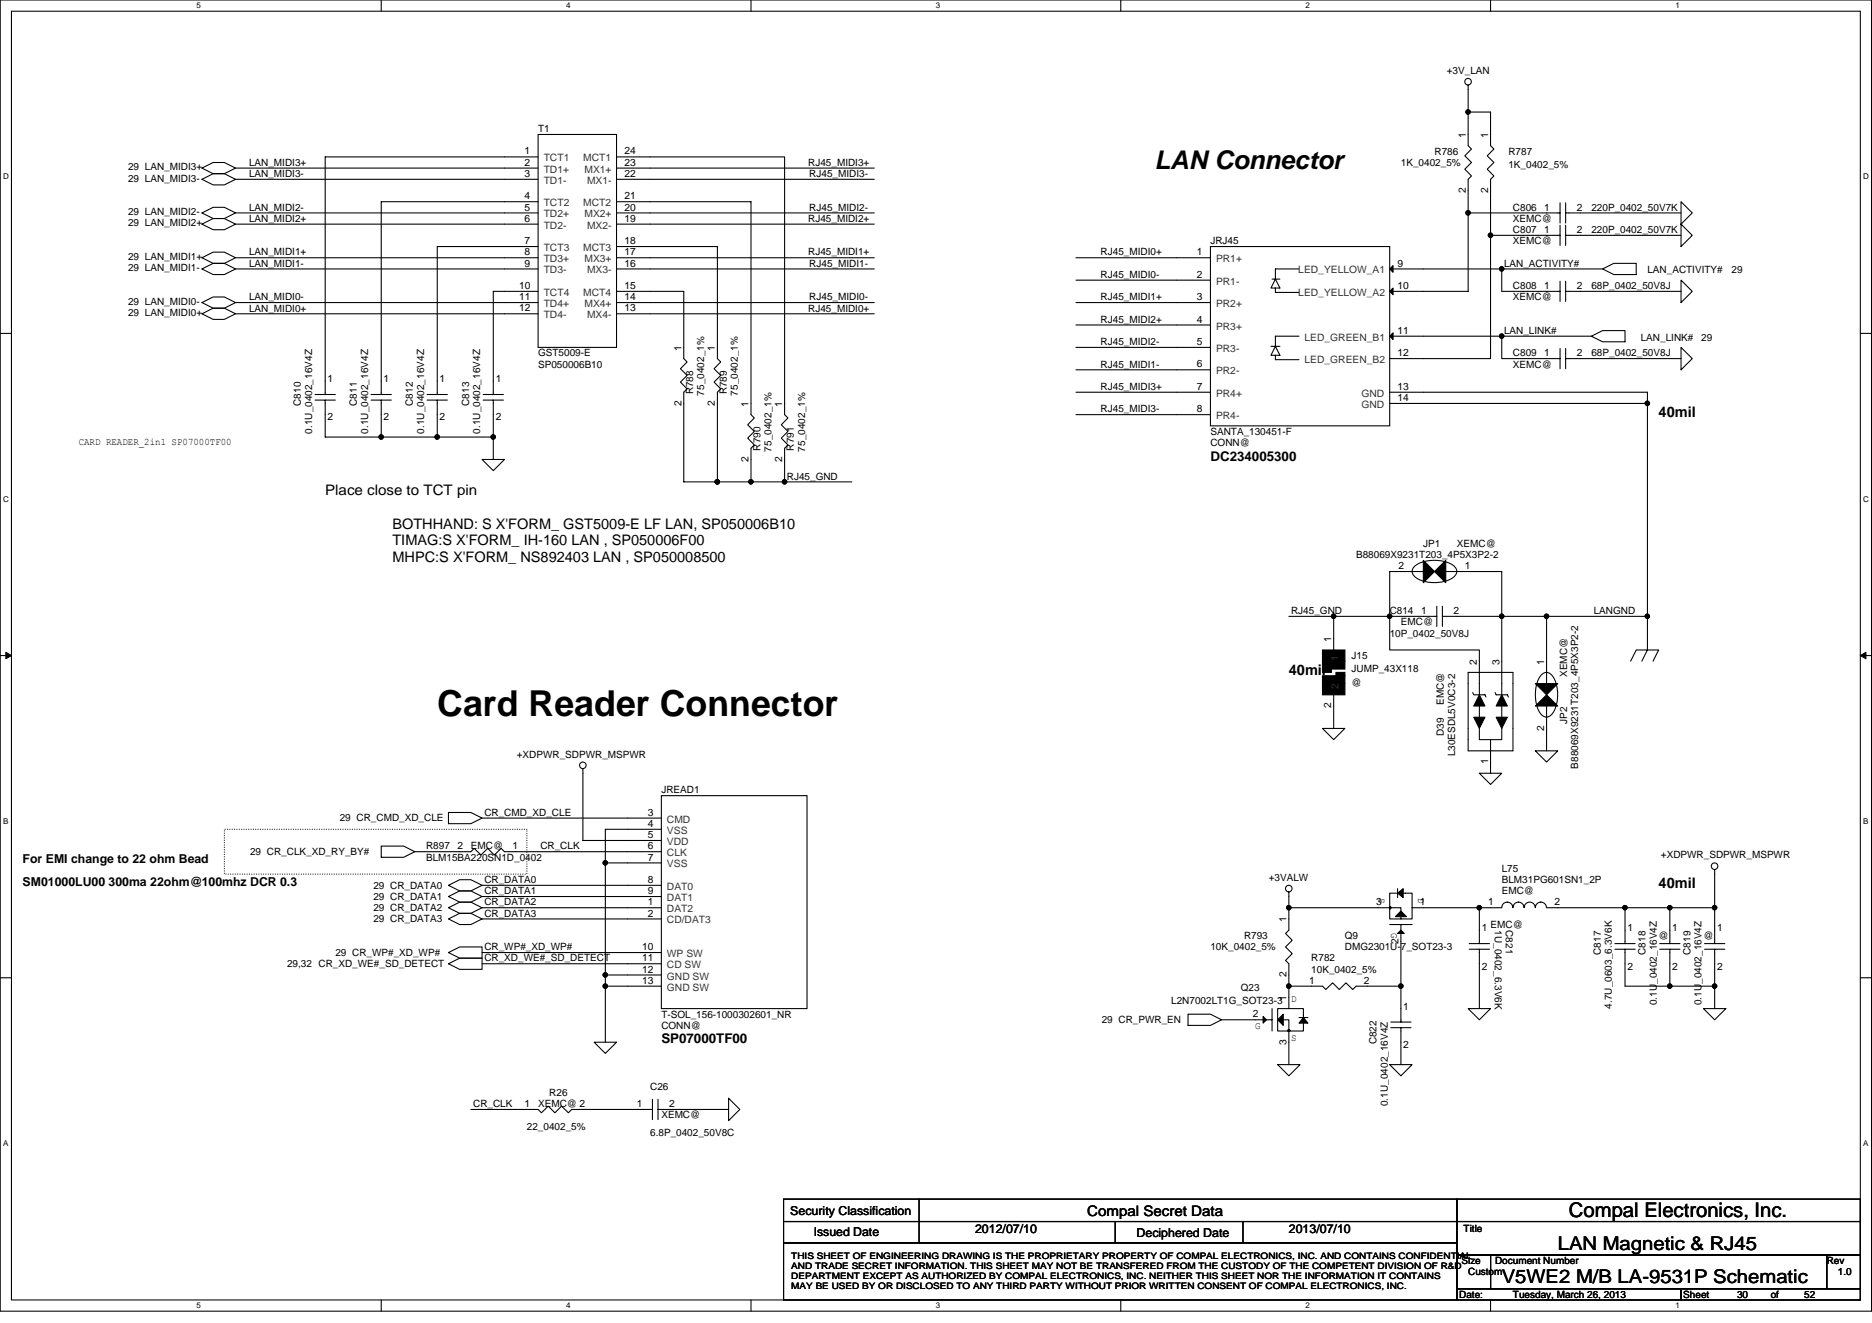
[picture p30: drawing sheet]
<svg xmlns="http://www.w3.org/2000/svg" width="297mm" height="210mm" viewBox="0 0 297 210" stroke-linecap="round" stroke-linejoin="round" font-family="sans-serif">
<defs><g id="words">
<text font-size="5.7" x="69.4" y="113.6">Card Reader Connector</text>
<text font-size="4.1" x="183.2" y="26.9">LAN Connector</text>
<text font-size="3.2" x="249" y="193.1">Compal Electronics, Inc.</text>
<g font-size="3">
<text x="238.3" y="203.6">V5WE2 M/B LA-9531P Schematic</text>
<text x="247.2" y="198.3">LAN Magnetic &amp; RJ45</text>
</g>
<g font-size="2.3">
<text x="263.2" y="66.1">40mil</text>
<text x="51.6" y="78.5">Place close to TCT pin</text>
<text x="62.3" y="83.9">BOTHHAND: S X'FORM_ GST5009-E LF LAN, SP050006B10</text>
<text x="62.3" y="86.5">TIMAG:S X'FORM_ IH-160 LAN , SP050006F00</text>
<text x="62.3" y="89.2">MHPC:S X'FORM_ NS892403 LAN , SP050008500</text>
<text x="204.5" y="107">40mil</text>
<text x="263.2" y="140.8">40mil</text>
<text x="172.5" y="192.8">Compal Secret Data</text>
</g>
<g font-size="2.1">
<text x="192.1" y="73.1">DC234005300</text>
<text x="104.9" y="165.5">SP07000TF00</text>
</g>
<g font-size="1.9">
<text x="3.6" y="136.9">For EMI change to 22 ohm Bead</text>
<text x="3.6" y="140.5">SM01000LU00 300ma 22ohm@100mhz DCR 0.3</text>
<text x="125.4" y="192.7">Security Classification</text>
<text x="129.1" y="196.1">Issued Date</text>
<text x="154.7" y="195.6">2012/07/10</text>
<text x="180.3" y="196.3">Deciphered Date</text>
<text x="204.5" y="195.6">2013/07/10</text>
</g>
<g font-size="1.6">
<text x="229.6" y="11.7">+3V_LAN</text>
<text x="85.4" y="21">T1</text>
<text x="232.6" y="21.9" transform="rotate(-90 232.6 21.9)">1</text>
<text x="236.1" y="21.9" transform="rotate(-90 236.1 21.9)">1</text>
<text x="20.3" y="28.8">29 LAN_MIDI3-</text>
<text x="20.3" y="27">29 LAN_MIDI3+</text>
<text x="39.5" y="26.3">LAN_MIDI3+</text>
<text x="39.5" y="28.1">LAN_MIDI3-</text>
<text x="83.2" y="24.5">1</text>
<text x="83.2" y="26.3">2</text>
<text x="83.2" y="28.1">3</text>
<text x="99.1" y="28.1">22</text>
<text x="99.1" y="26.3">23</text>
<text x="99.1" y="24.5">24</text>
<text x="128.2" y="26.3">RJ45_MIDI3+</text>
<text x="128.4" y="28.1">RJ45_MIDI3-</text>
<text x="222.3" y="26.3">1K_0402_5%</text>
<text x="227.6" y="24.5">R786</text>
<text x="239.3" y="24.5">R787</text>
<text x="239.3" y="26.7">1K_0402_5%</text>
<text x="20.3" y="34.1">29 LAN_MIDI2-</text>
<text x="20.3" y="35.9">29 LAN_MIDI2+</text>
<text x="39.5" y="33.4">LAN_MIDI2-</text>
<text x="39.5" y="35.2">LAN_MIDI2+</text>
<text x="83.2" y="31.6">4</text>
<text x="83.2" y="33.4">5</text>
<text x="83.2" y="35.2">6</text>
<text x="99.1" y="35.2">19</text>
<text x="99.1" y="33.4">20</text>
<text x="99.1" y="31.6">21</text>
<text x="128.2" y="35.2">RJ45_MIDI2+</text>
<text x="128.4" y="33.4">RJ45_MIDI2-</text>
<text x="232.6" y="30.6" transform="rotate(-90 232.6 30.6)">2</text>
<text x="236.1" y="30.6" transform="rotate(-90 236.1 30.6)">2</text>
<text x="240.1" y="33.4">C806</text>
<text x="240.1" y="35.2">XEMC@</text>
<text x="245" y="33.4">1</text>
<text x="250.2" y="33.4">2</text>
<text x="252.5" y="33.4">220P_0402_50V7K</text>
<text x="20.3" y="41.3">29 LAN_MIDI1+</text>
<text x="39.5" y="40.5">LAN_MIDI1+</text>
<text x="83.2" y="38.7">7</text>
<text x="83.2" y="40.5">8</text>
<text x="99.1" y="40.5">17</text>
<text x="99.1" y="38.7">18</text>
<text x="128.2" y="40.5">RJ45_MIDI1+</text>
<text x="174.6" y="40.5">RJ45_MIDI0+</text>
<text x="189.9" y="40.5">1</text>
<text x="192.1" y="38.8">JRJ45</text>
<text x="240.1" y="37">C807</text>
<text x="240.1" y="38.8">XEMC@</text>
<text x="245" y="37">1</text>
<text x="250.2" y="37">2</text>
<text x="252.5" y="37">220P_0402_50V7K</text>
<text x="20.3" y="43">29 LAN_MIDI1-</text>
<text x="39.5" y="47.6">LAN_MIDI0-</text>
<text x="39.5" y="42.3">LAN_MIDI1-</text>
<text x="82.4" y="45.8">10</text>
<text x="82.4" y="47.6">11</text>
<text x="83.2" y="42.3">9</text>
<text x="99.1" y="42.3">16</text>
<text x="99.1" y="47.6">14</text>
<text x="99.1" y="45.8">15</text>
<text x="128.4" y="42.3">RJ45_MIDI1-</text>
<text x="128.4" y="47.6">RJ45_MIDI0-</text>
<text x="174.6" y="47.6">RJ45_MIDI1+</text>
<text x="174.6" y="44.1">RJ45_MIDI0-</text>
<text x="189.9" y="44.1">2</text>
<text x="189.9" y="47.6">3</text>
<text x="221.8" y="45.8">10</text>
<text x="221.8" y="42.3">9</text>
<text x="238.7" y="42.3">LAN_ACTIVITY#</text>
<text x="240.1" y="45.9">C808</text>
<text x="240.1" y="47.6">XEMC@</text>
<text x="245" y="45.8">1</text>
<text x="250.2" y="45.8">2</text>
<text x="252.5" y="45.9">68P_0402_50V8J</text>
<text x="261.4" y="43.4">LAN_ACTIVITY#</text>
<text x="274.7" y="43.4">29</text>
<text x="20.3" y="48.4">29 LAN_MIDI0-</text>
<text x="20.3" y="50.1">29 LAN_MIDI0+</text>
<text x="39.5" y="49.4">LAN_MIDI0+</text>
<text x="82.4" y="49.4">12</text>
<text x="99.1" y="49.4">13</text>
<text x="128.2" y="49.4">RJ45_MIDI0+</text>
<text x="174.6" y="51.2">RJ45_MIDI2+</text>
<text x="189.9" y="51.2">4</text>
<text x="221.8" y="53">11</text>
<text x="238.7" y="53">LAN_LINK#</text>
<text x="85.4" y="56.5">GST5009-E</text>
<text x="85.4" y="58.3">SP050006B10</text>
<text x="108.1" y="55.6" transform="rotate(-90 108.1 55.6)">1</text>
<text x="113.4" y="55.6" transform="rotate(-90 113.4 55.6)">1</text>
<text x="174.6" y="54.8">RJ45_MIDI2-</text>
<text x="174.6" y="58.3">RJ45_MIDI1-</text>
<text x="189.9" y="54.7">5</text>
<text x="189.9" y="58.3">6</text>
<text x="221.8" y="56.5">12</text>
<text x="240.1" y="56.5">C809</text>
<text x="240.1" y="58.3">XEMC@</text>
<text x="245" y="56.5">1</text>
<text x="250.2" y="56.5">2</text>
<text x="252.5" y="56.5">68P_0402_50V8J</text>
<text x="260.3" y="54">LAN_LINK#</text>
<text x="269.9" y="54">29</text>
<text x="47.7" y="64.4" transform="rotate(-90 47.7 64.4)">C810</text>
<text x="52" y="60.6">1</text>
<text x="56.6" y="64.4" transform="rotate(-90 56.6 64.4)">C811</text>
<text x="60.9" y="60.6">1</text>
<text x="65.5" y="64.4" transform="rotate(-90 65.5 64.4)">C812</text>
<text x="69.8" y="60.6">1</text>
<text x="74.4" y="64.4" transform="rotate(-90 74.4 64.4)">C813</text>
<text x="78.7" y="60.6">1</text>
<text x="108.1" y="64.4" transform="rotate(-90 108.1 64.4)">2</text>
<text x="110" y="62.6" transform="rotate(-90 110 62.6)">R788</text>
<text x="111.8" y="62.8" transform="rotate(-90 111.8 62.8)">75_0402_1%</text>
<text x="113.4" y="64.4" transform="rotate(-90 113.4 64.4)">2</text>
<text x="115.3" y="62.6" transform="rotate(-90 115.3 62.6)">R789</text>
<text x="117.1" y="62.8" transform="rotate(-90 117.1 62.8)">75_0402_1%</text>
<text x="118.8" y="64.5" transform="rotate(-90 118.8 64.5)">1</text>
<text x="124.1" y="64.5" transform="rotate(-90 124.1 64.5)">1</text>
<text x="174.6" y="65.4">RJ45_MIDI3-</text>
<text x="174.6" y="61.9">RJ45_MIDI3+</text>
<text x="189.9" y="61.8">7</text>
<text x="189.9" y="65.4">8</text>
<text x="221.8" y="61.8">13</text>
<text x="221.8" y="63.6">14</text>
<text x="12.5" y="70.6">CARD READER_2in1 SP07000TF00</text>
<text x="49.5" y="68.8" transform="rotate(-90 49.5 68.8)">0.1U_0402_16V4Z</text>
<text x="52" y="66.7">2</text>
<text x="58.4" y="68.8" transform="rotate(-90 58.4 68.8)">0.1U_0402_16V4Z</text>
<text x="60.9" y="66.7">2</text>
<text x="67.3" y="68.8" transform="rotate(-90 67.3 68.8)">0.1U_0402_16V4Z</text>
<text x="69.8" y="66.7">2</text>
<text x="76.2" y="68.8" transform="rotate(-90 76.2 68.8)">0.1U_0402_16V4Z</text>
<text x="78.7" y="66.7">2</text>
<text x="120.6" y="71.5" transform="rotate(-90 120.6 71.5)">R790</text>
<text x="122.4" y="71.6" transform="rotate(-90 122.4 71.6)">75_0402_1%</text>
<text x="126" y="71.5" transform="rotate(-90 126 71.5)">R791</text>
<text x="127.8" y="71.6" transform="rotate(-90 127.8 71.6)">75_0402_1%</text>
<text x="192.1" y="69">SANTA_130451-F</text>
<text x="192.1" y="70.8">CONN@</text>
<text x="118.8" y="73.3" transform="rotate(-90 118.8 73.3)">2</text>
<text x="124.1" y="73.3" transform="rotate(-90 124.1 73.3)">2</text>
<text x="124.9" y="76.1">RJ45_GND</text>
<text x="215.2" y="88.5">B88069X9231T203_4P5X3P2-2</text>
<text x="225.8" y="86.8">JP1</text>
<text x="231.2" y="86.8">XEMC@</text>
<text x="221.9" y="90.3">2</text>
<text x="232.4" y="90.3">1</text>
<text x="204.9" y="97.4">RJ45_GND</text>
<text x="211.2" y="101.9" transform="rotate(-90 211.2 101.9)">1</text>
<text x="220.5" y="97.4">C814</text>
<text x="220.5" y="101">10P_0402_50V8J</text>
<text x="222.3" y="99.2">EMC@</text>
<text x="225.5" y="97.4">1</text>
<text x="230.6" y="97.4">2</text>
<text x="252.9" y="97.4">LANGND</text>
<text x="214.5" y="104.5">J15</text>
<text x="214.5" y="106.7">JUMP_43X118</text>
<text x="234.4" y="105.4" transform="rotate(-90 234.4 105.4)">2</text>
<text x="237.9" y="105.4" transform="rotate(-90 237.9 105.4)">3</text>
<text x="245" y="105.4" transform="rotate(-90 245 105.4)">1</text>
<text x="248.7" y="107.4" transform="rotate(-90 248.7 107.4)">XEMC@</text>
<text x="211.2" y="112.4" transform="rotate(-90 211.2 112.4)">2</text>
<text x="214.5" y="108.8">@</text>
<text x="229.1" y="111.8" transform="rotate(-90 229.1 111.8)">EMC@</text>
<text x="229.1" y="116.8" transform="rotate(-90 229.1 116.8)">D39</text>
<text x="245" y="116" transform="rotate(-90 245 116)">2</text>
<text x="248.7" y="114.9" transform="rotate(-90 248.7 114.9)">JP2</text>
<text x="82" y="120.2">+XDPWR_SDPWR_MSPWR</text>
<text x="104.9" y="125.9">JREAD1</text>
<text x="230.9" y="120" transform="rotate(-90 230.9 120)">L30ESDL5V0C3-2</text>
<text x="236.1" y="121.3" transform="rotate(-90 236.1 121.3)">1</text>
<text x="250.4" y="122" transform="rotate(-90 250.4 122)">B88069X9231T203_4P5X3P2-2</text>
<text x="53.9" y="130.3">29 CR_CMD_XD_CLE</text>
<text x="76.9" y="129.4">CR_CMD_XD_CLE</text>
<text x="102.8" y="131.2">4</text>
<text x="102.8" y="129.4">3</text>
<text x="39.7" y="135.7">29 CR_CLK_XD_RY_BY#</text>
<text x="67.6" y="134.8">R897</text>
<text x="67.6" y="136.5">BLM15BA220SN1D_0402</text>
<text x="72.6" y="134.7">2</text>
<text x="74.7" y="134.8">EMC@</text>
<text x="81.3" y="134.7">1</text>
<text x="85.7" y="134.8">CR_CLK</text>
<text x="102.8" y="134.7">6</text>
<text x="102.8" y="133">5</text>
<text x="102.8" y="136.5">7</text>
<text x="263.5" y="136.2">+XDPWR_SDPWR_MSPWR</text>
<text x="59.2" y="141">29 CR_DATA0</text>
<text x="59.2" y="142.8">29 CR_DATA1</text>
<text x="76.9" y="141.9">CR_DATA1</text>
<text x="76.9" y="140.1">CR_DATA0</text>
<text x="76.9" y="143.7">CR_DATA2</text>
<text x="102.8" y="141.9">9</text>
<text x="102.8" y="140.1">8</text>
<text x="102.8" y="143.6">1</text>
<text x="201.3" y="139.7">+3VALW</text>
<text x="218.4" y="143.6">3</text>
<text x="218.8" y="142.4" transform="rotate(90 218.8 142.4)">S</text>
<text x="225" y="142.4" transform="rotate(90 225 142.4)">D</text>
<text x="225.3" y="143.6">1</text>
<text x="236.2" y="143.6">1</text>
<text x="238.3" y="138.3">L75</text>
<text x="238.3" y="140.1">BLM31PG601SN1_2P</text>
<text x="238.3" y="141.9">EMC@</text>
<text x="246.7" y="143.6">2</text>
<text x="59.2" y="144.5">29 CR_DATA2</text>
<text x="59.2" y="146.3">29 CR_DATA3</text>
<text x="76.9" y="145.4">CR_DATA3</text>
<text x="102.8" y="145.4">2</text>
<text x="197.4" y="149">R793</text>
<text x="204.1" y="146.3" transform="rotate(-90 204.1 146.3)">1</text>
<text x="213.4" y="149">Q9</text>
<text x="220.8" y="148.1" transform="rotate(90 220.8 148.1)">G</text>
<text x="221.9" y="149.7" transform="rotate(-90 221.9 149.7)">2</text>
<text x="235.1" y="147.8">1</text>
<text x="236.5" y="147.2">EMC@</text>
<text x="237.2" y="147.6" transform="rotate(90 237.2 147.6)">1U_0402_6.3V6K</text>
<text x="238.9" y="147.6" transform="rotate(90 238.9 147.6)">C821</text>
<text x="258.2" y="147.8">1</text>
<text x="263.2" y="149">@</text>
<text x="265.3" y="147.8">1</text>
<text x="270.3" y="149">@</text>
<text x="272.5" y="147.8">1</text>
<text x="45.5" y="153.4">29,32 CR_XD_WE#_SD_DETECT</text>
<text x="53.2" y="151.7">29 CR_WP#_XD_WP#</text>
<text x="76.9" y="150.8">CR_WP#_XD_WP#</text>
<text x="76.9" y="152.5">CR_XD_WE#_SD_DETECT</text>
<text x="101.9" y="152.5">11</text>
<text x="101.9" y="150.7">10</text>
<text x="101.9" y="154.3">12</text>
<text x="192.1" y="150.8">10K_0402_5%</text>
<text x="204.1" y="155.1" transform="rotate(-90 204.1 155.1)">2</text>
<text x="208.1" y="152.5">R782</text>
<text x="208.1" y="154.3">10K_0402_5%</text>
<text x="213.4" y="150.8">DMG2301U-7_SOT23-3</text>
<text x="235.1" y="153.8">2</text>
<text x="254" y="151.5" transform="rotate(-90 254 151.5)">C817</text>
<text x="258.2" y="153.8">2</text>
<text x="261.1" y="151.5" transform="rotate(-90 261.1 151.5)">C818</text>
<text x="265.3" y="153.8">2</text>
<text x="268.2" y="151.5" transform="rotate(-90 268.2 151.5)">C819</text>
<text x="272.5" y="153.8">2</text>
<text x="101.9" y="156.1">13</text>
<text x="104.9" y="161.4">T-SOL_156-1000302601_NR</text>
<text x="185.8" y="159.3">L2N7002LT1G_SOT23-3</text>
<text x="196.9" y="157.2">Q23</text>
<text x="198.8" y="161.4">2</text>
<text x="204.1" y="158.8" transform="rotate(-90 204.1 158.8)">1</text>
<text x="204.9" y="159">D</text>
<text x="207.7" y="156.1">1</text>
<text x="216.4" y="156.1">2</text>
<text x="222.7" y="160.2">1</text>
<text x="255.8" y="160" transform="rotate(-90 255.8 160)">4.7U_0603_6.3V6K</text>
<text x="262.9" y="159.5" transform="rotate(-90 262.9 159.5)">0.1U_0402_16V4Z</text>
<text x="270" y="159.5" transform="rotate(-90 270 159.5)">0.1U_0402_16V4Z</text>
<text x="104.9" y="163.2">CONN@</text>
<text x="174.8" y="162.3">29 CR_PWR_EN</text>
<text x="199.2" y="163.2">G</text>
<text x="204.1" y="165.7" transform="rotate(-90 204.1 165.7)">3</text>
<text x="204.9" y="165.2">S</text>
<text x="218.4" y="165.7" transform="rotate(-90 218.4 165.7)">C822</text>
<text x="222.7" y="166.3">2</text>
<text x="87.2" y="173.9">R26</text>
<text x="103.2" y="173">C26</text>
<text x="75.1" y="175.7">CR_CLK</text>
<text x="83.2" y="175.6">1</text>
<text x="83.6" y="179.2">22_0402_5%</text>
<text x="85.4" y="175.7">XEMC@ 2</text>
<text x="101" y="175.6">1</text>
<text x="104.9" y="177.4">XEMC@</text>
<text x="106.2" y="175.6">2</text>
<text x="220.2" y="175.5" transform="rotate(-90 220.2 175.5)">0.1U_0402_16V4Z</text>
<text x="103.2" y="180.3">6.8P_0402_50V8C</text>
<text x="232.2" y="195.4">Title</text>
<text x="231.9" y="200.6">Size</text>
<text x="233" y="202.3">Custom</text>
<text x="237.2" y="200.6">Document Number</text>
<text x="289.9" y="200.6">Rev</text>
<text x="291.6" y="202.3">1.0</text>
<text x="231.5" y="205.9">Date:</text>
<text x="240.1" y="205.9">Tuesday, March 26, 2013</text>
<text x="267.1" y="205.9">Sheet</text>
<text x="275.6" y="205.9">30</text>
<text x="281" y="205.9">of</text>
<text x="286.3" y="205.9">52</text>
</g>
<g font-size="1.6" fill="#333">
<text x="86.3" y="25.6">TCT1</text>
<text x="86.3" y="27.4">TD1+</text>
<text x="86.3" y="29.2">TD1-</text>
<text x="92.6" y="25.6">MCT1</text>
<text x="92.7" y="27.4">MX1+</text>
<text x="93.2" y="29.2">MX1-</text>
<text x="86.3" y="32.7">TCT2</text>
<text x="86.3" y="34.5">TD2+</text>
<text x="92.6" y="32.7">MCT2</text>
<text x="92.7" y="34.5">MX2+</text>
<text x="86.3" y="36.3">TD2-</text>
<text x="86.3" y="39.8">TCT3</text>
<text x="86.3" y="41.6">TD3+</text>
<text x="92.6" y="39.8">MCT3</text>
<text x="92.7" y="41.6">MX3+</text>
<text x="93.2" y="36.3">MX2-</text>
<text x="193" y="41.6">PR1+</text>
<text x="86.3" y="43.4">TD3-</text>
<text x="86.3" y="46.9">TCT4</text>
<text x="92.6" y="46.9">MCT4</text>
<text x="93.2" y="43.4">MX3-</text>
<text x="193" y="45.2">PR1-</text>
<text x="206" y="46.9">LED_YELLOW_A2</text>
<text x="206" y="43.4">LED_YELLOW_A1</text>
<text x="86.3" y="48.7">TD4+</text>
<text x="86.3" y="50.5">TD4-</text>
<text x="92.7" y="48.7">MX4+</text>
<text x="93.2" y="50.5">MX4-</text>
<text x="193" y="48.7">PR2+</text>
<text x="193" y="52.3">PR3+</text>
<text x="193" y="55.8">PR3-</text>
<text x="193" y="59.4">PR2-</text>
<text x="207" y="57.6">LED_GREEN_B2</text>
<text x="207" y="54.1">LED_GREEN_B1</text>
<text x="193" y="62.9">PR4+</text>
<text x="216" y="62.9">GND</text>
<text x="216" y="64.7">GND</text>
<text x="193" y="66.5">PR4-</text>
<text x="212.4" y="104.9" transform="rotate(-90 212.4 104.9)">1</text>
<text x="212.4" y="109.3" transform="rotate(-90 212.4 109.3)">2</text>
<text x="105.8" y="130.5">CMD</text>
<text x="105.8" y="132.3">VSS</text>
<text x="105.8" y="135.8">CLK</text>
<text x="105.8" y="134.1">VDD</text>
<text x="105.8" y="137.6">VSS</text>
<text x="105.8" y="143">DAT1</text>
<text x="105.8" y="141.2">DAT0</text>
<text x="105.8" y="146.5">CD/DAT3</text>
<text x="105.8" y="144.7">DAT2</text>
<text x="105.8" y="153.6">CD SW</text>
<text x="105.8" y="151.8">WP SW</text>
<text x="105.8" y="155.4">GND SW</text>
<text x="105.8" y="157.2">GND SW</text>
</g>
<g font-size="1.4">
<text x="125.6" y="199.7">THIS SHEET OF ENGINEERING DRAWING IS THE PROPRIETARY PROPERTY OF COMPAL ELECTRONICS, INC. AND CONTAINS CONFIDENTIAL</text>
<text x="125.6" y="201.3">AND TRADE SECRET INFORMATION. THIS SHEET MAY NOT BE TRANSFERED FROM THE CUSTODY OF THE COMPETENT DIVISION OF R&amp;D</text>
<text x="125.6" y="202.9">DEPARTMENT EXCEPT AS AUTHORIZED BY COMPAL ELECTRONICS, INC. NEITHER THIS SHEET NOR THE INFORMATION IT CONTAINS</text>
<text x="125.6" y="204.6">MAY BE USED BY OR DISCLOSED TO ANY THIRD PARTY WITHOUT PRIOR WRITTEN CONSENT OF COMPAL ELECTRONICS, INC.</text>
</g>
<g font-size="1.3">
<text x="31.2" y="1.3">5</text>
<text x="89.8" y="1.3">4</text>
<text x="148.5" y="1.3">3</text>
<text x="207.2" y="1.3">2</text>
<text x="265.8" y="1.3">1</text>
<text x=".5" y="28.5">D</text>
<text x="295.6" y="28.5">D</text>
<text x=".5" y="79.6">C</text>
<text x="295.6" y="79.6">C</text>
<text x=".5" y="130.7">B</text>
<text x="295.6" y="130.7">B</text>
<text x=".5" y="181.8">A</text>
<text x="295.6" y="181.8">A</text>
<text x="31.2" y="207.6">5</text>
<text x="89.8" y="207.6">4</text>
<text x="148.5" y="207.6">3</text>
<text x="207.2" y="207.6">2</text>
<text x="265.8" y="207.6">1</text>
</g>
</g></defs>
<path d="M0 0h297v208h-297zM1.8 1.8h293.4v204.4h-293.4z" fill="none" stroke="#000" stroke-width=".17"/>
<g fill="#fff">
<path d="M31.2 .2h.7v1.4h-.7z"/>
<path d="M31.2 206.4h.7v1.5h-.7z"/>
</g>
<path d="M60.5 0v1.8M60.5 206.2v1.8" fill="none" stroke="#000" stroke-width=".17"/>
<g fill="#fff">
<path d="M89.8 .2h.7v1.4h-.7z"/>
<path d="M89.8 206.4h.7v1.5h-.7z"/>
</g>
<path d="M119.2 0v1.8M119.2 206.2v1.8" fill="none" stroke="#000" stroke-width=".17"/>
<g fill="#fff">
<path d="M148.5 .2h.7v1.4h-.7z"/>
<path d="M148.5 206.4h.7v1.5h-.7z"/>
</g>
<path d="M177.8 0v1.8M177.8 206.2v1.8" fill="none" stroke="#000" stroke-width=".17"/>
<g fill="#fff">
<path d="M207.2 .2h.7v1.4h-.7z"/>
<path d="M207.2 206.4h.7v1.5h-.7z"/>
</g>
<path d="M236.5 0v1.8M236.5 206.2v1.8" fill="none" stroke="#000" stroke-width=".17"/>
<g fill="#fff">
<path d="M265.9 .2h.6v1.4h-.6z"/>
<path d="M265.9 206.4h.6v1.5h-.6z"/>
<path d="M.5 27.3h.9v1.4h-.9z"/>
<path d="M295.6 27.3h.9v1.4h-.9z"/>
<path d="M.5 78.4h.9v1.5h-.9z"/>
<path d="M295.6 78.4h.9v1.5h-.9z"/>
</g>
<path d="M0 52.9h1.8M295.2 52.9h1.8" fill="none" stroke="#000" stroke-width=".17"/>
<g fill="#fff">
<path d="M.5 129.6h.8v1.4h-.8z"/>
<path d="M295.6 129.6h.9v1.4h-.9z"/>
</g>
<path d="M0 104h1.8M295.2 104h1.8" fill="none" stroke="#000" stroke-width=".17"/>
<path d="M.9 103.5l.9 .5-.9 .5zM295.2 104l.9-.5v1z" fill="#000" stroke="#000" stroke-width=".16"/>
<g fill="#fff">
<path d="M.5 180.7h.8v1.4h-.8z"/>
<path d="M295.6 180.7h.9v1.4h-.9z"/>
</g>
<g fill="none" stroke="#000" stroke-width=".17">
<path d="M233 17.8h3.5v5.3l.5 .5-1 1.1 1 1.1-1 1 1 1.1-.5 .5v8.9h11M233 13.5v9.6l.5 .5-1.1 1.1 1.1 1.1-1.1 1 1.1 1.1-.5 .5v17.8h-12.5M32 33.8l1.8-.9h1.8l1.8 .9-1.8 .9h-1.8zM32 28.4l1.8-.8h1.8l1.8 .8-1.8 .9h-1.8zM32 26.7l1.8-.9h1.8l1.8 .9-1.8 .9h-1.8zM32 35.6l1.8-.9h1.8l1.8 .9-1.8 .8h-1.8zM37.4 33.8h48M37.4 28.4h48M37.4 26.7h48M37.4 35.6h48M85.4 21.3h12.4v33.8h-12.4zM85.4 39.1h-16v23.5"/>
<path d="M85.4 32h-24.9v30.6M85.4 24.9h-33.8v37.7M97.8 24.9h26.7v40.9l.5 .5-1 1.1 1 1.1-1 1 1 1.1-.5 .5v5.4M97.8 32h21.4v33.8l.5 .5-1.1 1.1 1.1 1.1-1.1 1 1.1 1.1-.5 .5v5.4M97.8 39.1h16v17.8l.6 .5-1.1 1.1 1.1 1.1-1.1 1 1.1 1.1-.6 .5v14.3M97.8 33.8h40.9M97.8 28.4h40.9M97.8 26.7h40.9M97.8 35.6h40.9M192.1 39.1h28.4v28.5h-28.4zM233 33.8h14.5M236.5 37.3v19.6h-16"/>
<path d="M247.5 32.2v3.2M247.5 35.7v3.2M248.4 33.8h18.3M248.4 37.3h18.3M248.4 32.2v3.2M248.4 35.7v3.2M266.7 32l1.8 1.8-1.8 1.8zM266.7 35.6l1.8 1.7-1.8 1.8zM32 48l1.8-.9h1.8l1.8 .9-1.8 .9h-1.8zM32 42.7l1.8-.9h1.8l1.8 .9-1.8 .9h-1.8zM32 40.9l1.8-.9h1.8l1.8 .9-1.8 .9h-1.8zM32 49.8l1.8-.9h1.8l1.8 .9-1.8 .9h-1.8z"/>
<path d="M37.4 42.7h48M37.4 40.9h48M37.4 48h48M37.4 49.8h48M85.4 46.2h-7.1v16.4M97.8 46.2h10.7v10.7l.5 .5-1 1.1 1 1.1-1 1 1 1.1-.5 .5v14.3h26.7M97.8 42.7h40.9M97.8 40.9h40.9M97.8 48h40.9M97.8 49.8h40.9M170.7 40.9h21.4M170.7 48h21.4"/>
<path d="M170.7 51.6h21.4M170.7 44.4h21.4M170.7 58.7h21.4M170.7 55.1h21.4M201.7 54.9h1.4M201.8 44.3h1.3M202.4 45.7v.7h3.7M202.4 54.9l.7 1.5h-1.4zM202.4 44.3l.7 1.4h-1.4zM202.4 56.4v.7h3.7M206.1 42.7h-3.7v1.6M206.1 53.3h-3.7v1.6"/>
<path d="M220.5 42.7h33.8M220.5 53.3h32M238.3 53.3v3.6h9.2M238.3 42.7v3.5h9.2M247.5 44.6v3.2M247.5 55.3v3.2M248.4 46.2h18.3M248.4 56.9h18.3M248.4 44.6v3.2M248.4 55.3v3.2M252.5 53.3l1.8-.8h3.5v1.7h-3.5zM254.3 42.7l1.8-.9h3.5v1.8h-3.5z"/>
<path d="M266.7 55.1l1.8 1.8-1.8 1.8zM266.7 44.4l1.8 1.8-1.8 1.8zM50 63.5h3.2M50 62.6h3.2M51.6 63.5v5.8h26.7M58.9 63.5h3.2M58.9 62.6h3.2M60.5 63.5v5.8M67.8 63.5h3.2M67.8 62.6h3.2M69.4 63.5v5.8M76.5 72.9h3.5l-1.7 1.8z"/>
<path d="M76.7 63.5h3.2M76.7 62.6h3.2M78.3 63.5v9.4M170.7 65.8h21.4M170.7 62.2h21.4M220.5 62.2h40.9v40.9l-.9 1.8M261.4 64h-40.9M204.5 97.8h23.5M211.6 97.8v5.3M224.4 89.9a5.7 5.7 0 0 1 6.4 0 1.11 1.11 0 0 1-.4 1.9 5.8 5.8 0 0 1-6-.4 1.02 1.02 0 0 1 0-1.5zM225.8 90.7h-5.3v12.4h14.2v7.1M228 96.2v3.2"/>
<path d="M228.9 96.2v3.2M229.4 90.7h8.9v19.5M245.4 97.8v10.7M261.4 97.8h-32.5M209.8 115.6h3.6l-1.8 1.7zM211.6 110.2v5.4M233 106.7h7.1v12.4h-7.1zM233.7 109.9l.1 .3h1.8l.2 .4M234.7 112v1.8M234.7 115.6v1.7h3.6v-1.7M236.5 117.3v5.4M237.2 109.9l.2 .3h1.8l.1 .4"/>
<path d="M238.3 112v1.8M243.6 119.1h3.6l-1.8 1.8zM244.6 107a1.11 1.11 0 0 1 1.9 .5 5.8 5.8 0 0 1-.3 5.9 1.11 1.11 0 0 1-1.9-.4 5.9 5.9 0 0 1 .3-6zM245.4 112v7.1M258.7 104.9l.9-1.8h3.6l-.9 1.8M60.5 134.2h3.5l1.8 .9-1.8 .9h-3.5zM65.8 135.1h8.9l.5-.5 1.1 1.1 1.1-1.1 1 1.1 1.1-1.1 .5 .5h24.9M71.2 128.9h3.5l1.8 .9-1.8 .9h-3.5zM76.5 129.8h28.4M92.5 122v11.3h12.4M96.1 136.9h8.8M104.9 126.2h23.2v33.8h-23.2z"/>
<path d="M104.9 131.6h-8.8v33.8M234.7 122.7h3.6l-1.8 1.8zM272.1 138v11.7M0 155.1h1.8M71.2 140.5l1.7-.9h1.8l1.8 .9-1.8 .9h-1.8zM71.2 142.2l1.7-.8h1.8l1.8 .8-1.8 .9h-1.8zM71.2 144l1.7-.9h1.8l1.8 .9-1.8 .9h-1.8zM71.2 145.8l1.7-.9h1.8l1.8 .9-1.8 .9h-1.8zM71.2 151.1l1.7-.9h3.6v1.8h-3.6zM71.2 152.9l1.7-.9h3.6v1.8h-3.6zM76.5 142.2h28.4M76.5 140.5h28.4"/>
<path d="M76.5 144h28.4M76.5 145.8h28.4M76.5 151.1h28.4M76.5 152.9h28.4M96.1 154.7h8.8M96.1 156.5h8.8M204.5 141.5v6.1l-.5 .5 1 1.1-1 1 1 1.1-1 1.1 .5 .5v3.6h5.3l.6 .5 1.1-1.1 1 1.1 1.1-1.1 1 1.1 .6-.5h7.1v-9.8M204.5 156.5v3.5M220.5 144v-.2h.2v.4h-.2M220.5 146.7h3.6M220.5 144h-16M221.8 141.7h-1.3v2.3"/>
<path d="M221.8 141v1.4M222.3 156.5v5.7M222.6 141.7h1.5v2.3M224.1 144h10.6v5.7M224.1 144v1.8h-3.6v-1.8h1.8v1.8M233.1 150.6h3.2M233.1 149.7h3.2M234.7 144h3.6M234.7 150.6v9.4M238.3 144a.88 .88 0 0 1 .9-.9 .88 .88 0 0 1 .8 .9M240.1 144a.88 .88 0 0 1 .8-.9 .88 .88 0 0 1 .9 .9M241.8 144a.88 .88 0 0 1 .9-.9 .88 .88 0 0 1 .9 .9"/>
<path d="M243.6 144a.88 .88 0 0 1 .9-.9 .88 .88 0 0 1 .9 .9M245.4 144h12.4M256.2 150.6h3.3M256.2 149.7h3.3M257.8 144h7.2v5.7M257.8 144v5.7M257.8 150.6v5.9h14.3M263.4 150.6h3.2M263.4 149.7h3.2M265 144h7.1M265 150.6v5.9M270.5 150.6h3.2"/>
<path d="M270.5 149.7h3.2M272.1 150.6v9.4M295.2 155.1h1.8M74.7 176h10.7l.5 .6 1.1-1.1 1.1 1.1 1-1.1 1.1 1.1 .5-.6h12.8M94.3 165.4h3.5l-1.7 1.7zM103.5 174.4v3.2M104.4 174.4v3.2M115.6 174.2l1.8 1.8-1.8 1.8zM115.6 176h-11.2M188.5 160.9h3.6l1.7 .9-1.7 .9h-3.6zM193.8 161.8h8M201.8 160v3.6"/>
<path d="M202.7 168.9h3.6l-1.8 1.8zM204.3 163.6v-.2h.4v.2h-.2M204.5 160h-1.8v3.6h1.8v-1.8h-.9M204.5 160h2.3v1.4M204.5 163.6v5.3M206.1 161.4h1.4M206.8 162.3v1.3h-2.3M220.5 168.9h3.6l-1.8 1.8zM220.7 163h3.2M220.7 162.2h3.2M222.3 163v5.9M233 160h3.5l-1.8 1.8z"/>
<path d="M270.3 160h3.6l-1.8 1.8zM124.3 190.2h106.9v3.6h-106.9zM124.3 193.8h106.9v3.4h-106.9zM124.3 197.2h106.9v9h-106.9zM145.8 190.2v7M177 193.8v3.4M197.2 193.8v3.4M231.2 190.2h64v3.6h-64zM231.2 193.8h64v5.3h-64zM231.2 199.1h5.3v5.4h-5.3zM236.5 199.1h53.4v5.4h-53.4zM289.9 199.1h5.3v5.4h-5.3z"/>
<path d="M231.2 204.5h35.5v1.7h-35.5zM266.7 204.5h28.5v1.7h-28.5z"/>
<circle cx="232.9" cy="13" r=".52"/>
<circle cx="92.5" cy="121.4" r=".52"/>
<circle cx="272.1" cy="137.4" r=".52"/>
<circle cx="204.5" cy="141" r=".52"/>
</g>
<path d="M35.6 131.6h48v7.1h-48z" fill="none" stroke="#000" stroke-width=".17" stroke-dasharray="0 .3"/>
<g fill="#000" stroke="#000" stroke-width=".17">
<path d="M220.5 53.3l.5-.5v1.1zM220.5 46.2l.5-.5v1.1zM220.5 42.7l.5-.6v1.1zM225.8 88.9l1.8 1.8-1.8 1.8zM227.6 90.7l1.8-1.8v3.6zM233.8 113.8h1.8l-.9 1.8zM234.7 110.2l.9 1.8h-1.8zM238.3 110.2l.9 1.8h-1.8zM237.4 113.8h1.8l-.9 1.8zM245.4 110.2l1.8 1.8h-3.6zM243.6 108.5h3.6l-1.8 1.7zM221.8 148.1l.5-.5 .5 .5z"/>
<path d="M221.8 141.7l.8-.7v1.4zM222.3 144.5l.9 .9h-1.8zM200.4 161.3l.6 .5-.6 .5zM203.6 160.9v1.8l-.9-.9zM206.8 161.4l.7 .9h-1.4z"/>
<path d="M209.8 106.2h1.5v.5h-1.5z" fill-rule="evenodd"/>
<path d="M209.8 103.1h3.6v1.8h-3.6z" fill-rule="evenodd"/>
<path d="M209.8 104.9h3.6v1.3h-3.6z" fill-rule="evenodd"/>
<path d="M212 106.7h1.4v.5h-1.4z" fill-rule="evenodd"/>
<path d="M209.8 107.2h3.6v1.3h-3.6z" fill-rule="evenodd"/>
<path d="M209.8 108.5h3.6v1.7h-3.6z" fill-rule="evenodd"/>
<circle cx="232.9" cy="17.8" r=".35"/>
<circle cx="232.9" cy="33.8" r=".35"/>
<circle cx="236.5" cy="37.3" r=".35"/>
<circle cx="238.3" cy="53.3" r=".35"/>
<circle cx="238.3" cy="42.7" r=".35"/>
<circle cx="60.5" cy="69.3" r=".35"/>
<circle cx="69.4" cy="69.3" r=".35"/>
<circle cx="78.3" cy="69.3" r=".35"/>
<circle cx="113.8" cy="76.4" r=".35"/>
<circle cx="119.2" cy="76.4" r=".35"/>
<circle cx="124.5" cy="76.4" r=".35"/>
<circle cx="261.4" cy="64" r=".35"/>
<circle cx="211.6" cy="97.8" r=".35"/>
<circle cx="220.5" cy="97.8" r=".35"/>
<circle cx="238.3" cy="97.8" r=".35"/>
<circle cx="245.4" cy="97.8" r=".35"/>
<circle cx="261.4" cy="97.8" r=".35"/>
<circle cx="96" cy="136.9" r=".35"/>
<circle cx="96" cy="156.5" r=".35"/>
<circle cx="96" cy="154.7" r=".35"/>
<circle cx="204.5" cy="144" r=".35"/>
<circle cx="204.5" cy="156.5" r=".35"/>
<circle cx="222.3" cy="156.5" r=".35"/>
<circle cx="234.7" cy="144" r=".35"/>
<circle cx="257.8" cy="144" r=".35"/>
<circle cx="264.9" cy="144" r=".35"/>
<circle cx="264.9" cy="156.5" r=".35"/>
<circle cx="272.1" cy="144" r=".35"/>
<circle cx="272.1" cy="156.5" r=".35"/>
</g>
<use href="#words"/>
</svg>
